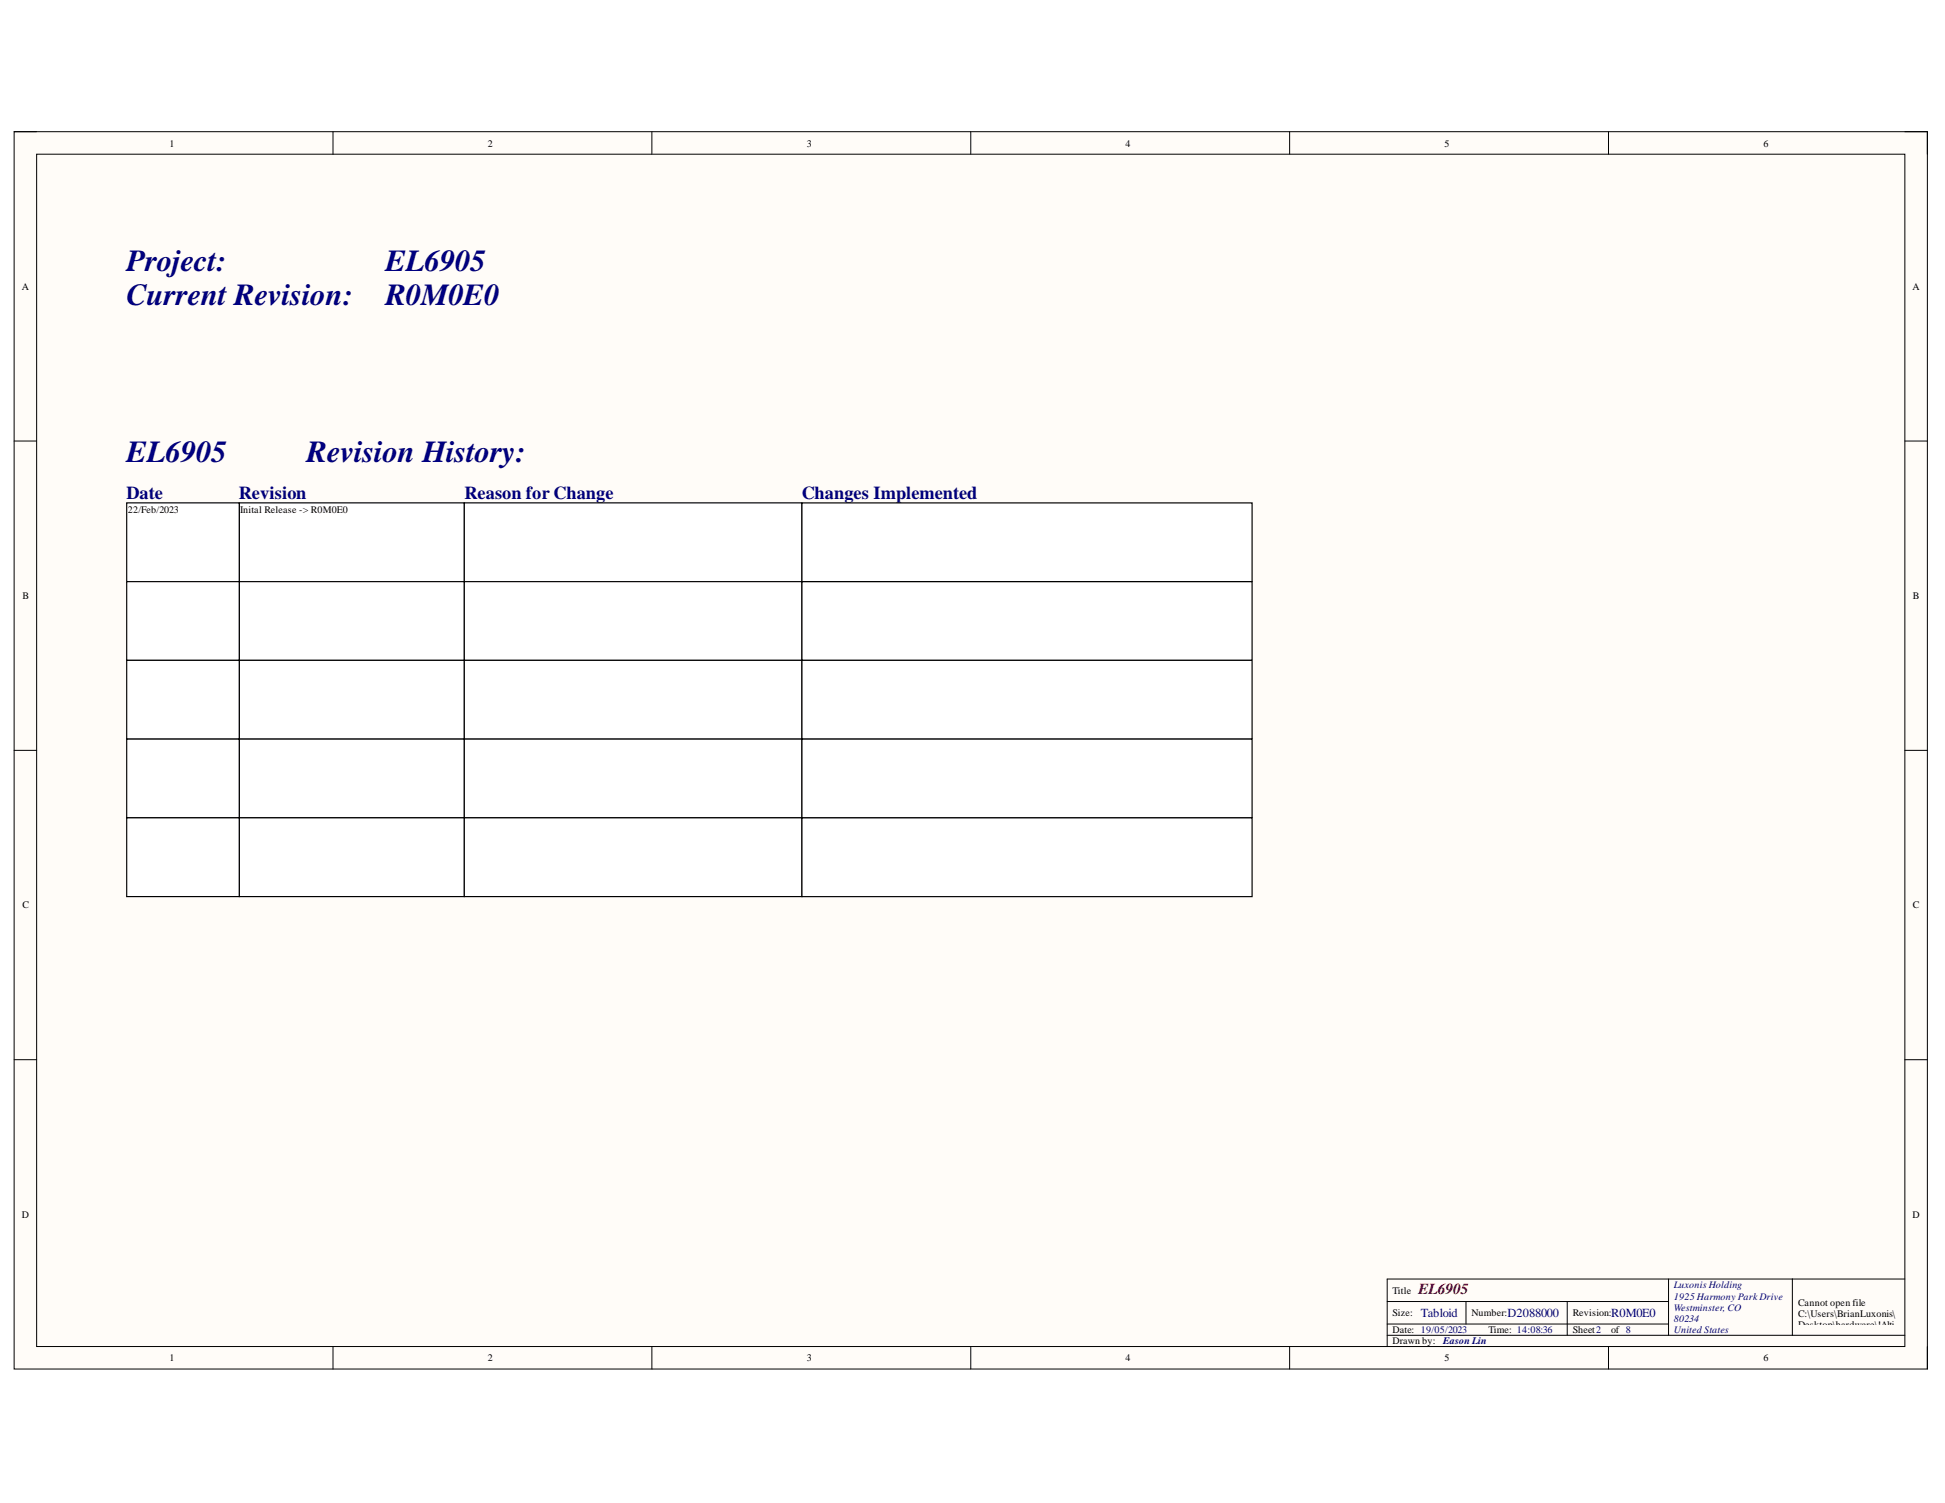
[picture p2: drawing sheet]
<svg xmlns="http://www.w3.org/2000/svg" width="279mm" height="216mm" viewBox="0 0 279 216" stroke-linecap="round" stroke-linejoin="round" font-family="sans-serif">
<defs><g id="words">
<g font-size="4.4" fill="#000080">
<text x="18.2" y="39">Project:</text>
<text x="55.4" y="39">EL6905</text>
<text x="18.2" y="43.9">Current Revision:</text>
<text x="55.4" y="43.9">R0M0E0</text>
<text x="18.2" y="66.4">EL6905</text>
<text x="44.1" y="66.4">Revision History:</text>
</g>
<g font-size="2.6" fill="#000080">
<text x="18.2" y="71.7">Date</text>
<text x="34.3" y="71.7">Revision</text>
<text x="66.7" y="71.7">Reason for Change</text>
<text x="115.2" y="71.7">Changes Implemented</text>
</g>
<text font-size="2.2" fill="#800000" x="203.8" y="185.8">EL6905</text>
<g font-size="1.8" fill="#000080">
<text x="204.1" y="189.1">Tabloid</text>
<text x="216.5" y="189.1">D2088000</text>
<text x="231.4" y="189.1">R0M0E0</text>
</g>
<g font-size="1.4">
<text x="24.4" y="21.1">1</text>
<text x="70.1" y="21.1">2</text>
<text x="115.9" y="21.1">3</text>
<text x="161.7" y="21.1">4</text>
<text x="207.5" y="21.1">5</text>
<text x="253.3" y="21.1">6</text>
<text x="3.1" y="41.7">A</text>
<text x="274.7" y="41.7">A</text>
<text x="18.3" y="73.7">22/Feb/2023</text>
<text x="34.5" y="73.7">Inital Release -&gt; R0M0E0</text>
<text x="3.2" y="86">B</text>
<text x="274.8" y="86">B</text>
<text x="3.2" y="130.5">C</text>
<text x="274.8" y="130.5">C</text>
<text x="3.1" y="174.9">D</text>
<text x="274.7" y="174.9">D</text>
<text x="200.1" y="185.8">Title</text>
<text x="200.1" y="189.1">Size:</text>
<text x="200.1" y="191.5">Date: 19/05/2023</text>
<text x="211.4" y="189.1">Number:</text>
<text x="213.8" y="191.5">Time: 14:08:36</text>
<text x="225.9" y="189.1">Revision:</text>
<text x="225.9" y="191.5">Sheet2</text>
<text x="231.4" y="191.5">of 8</text>
<text x="258.3" y="187.6">Cannot open file</text>
<text x="258.3" y="189.2">C:\Users\BrianLuxonis\</text>
<text x="258.3" y="190.8">Desktop\hardware\!Alti</text>
<text x="24.4" y="195.6">1</text>
<text x="70.1" y="195.6">2</text>
<text x="115.9" y="195.6">3</text>
<text x="161.7" y="195.6">4</text>
<text x="200.1" y="193.1">Drawn by:</text>
<text x="207.5" y="195.6">5</text>
<text x="253.3" y="195.6">6</text>
<text x="258.3" y="192.4">um_Shared\Templates\L</text>
<text x="258.3" y="194">uxonis_Logo.png.File</text>
</g>
<g font-size="1.4" fill="#000080">
<text x="240.5" y="185">Luxonis Holding</text>
<text x="240.5" y="186.7">1925 Harmony Park Drive</text>
<text x="240.5" y="188.3">Westminster, CO</text>
<text x="240.5" y="189.9">80234</text>
<text x="240.5" y="191.5">United States</text>
<text x="207.3" y="193.1">Eason Lin</text>
</g>
</g></defs>
<path d="M2 18.9h274.9v177.8h-274.9z" fill-rule="evenodd" fill="#fffcf8"/>
<path d="M2 18.9h274.9v177.8h-274.9z" fill="none" stroke="#000" stroke-width=".14"/>
<path d="M5.3 22.2h268.3v171.2h-268.3z" fill-rule="evenodd" fill="#fffcf8"/>
<g fill="none" stroke="#000" stroke-width=".14">
<path d="M2 18.9h3.3M47.8 18.9v3.3M93.6 18.9v3.3M139.4 18.9v3.3M185.3 18.9v3.3M231.1 18.9v3.3M273.6 18.9h3.3v3.3M5.3 22.2h268.3v171.2h-268.3zM2 63.4h3.3M273.6 63.4h3.3M2 107.8h3.3M273.6 107.8h3.3"/>
<path d="M2 152.2h3.3M273.6 152.2h3.3M47.8 193.4v3.3M93.6 193.4v3.3M139.4 193.4v3.3M185.3 193.4v3.3M199.3 187h40.4M199.3 191.8h74.3M199.3 190.2h40.4M210.6 187v3.2M225.1 187v4.8M231.1 193.4v3.3"/>
<path d="M239.7 183.7v8.1M257.5 183.7v8.1M273.6 183.7h-74.3v9.7M276.9 193.4v3.3"/>
</g>
<path d="M34.4 72.2h32.3v11.3h-32.3z" fill-rule="evenodd" fill="#fff"/>
<path d="M34.4 72.2h32.3v11.3h-32.3z" fill="none" stroke="#000" stroke-width=".17"/>
<path d="M18.2 72.2h16.2v11.3h-16.2z" fill-rule="evenodd" fill="#fff"/>
<path d="M18.2 72.2h16.2v11.3h-16.2z" fill="none" stroke="#000" stroke-width=".17"/>
<path d="M66.7 72.2h48.5v11.3h-48.5z" fill-rule="evenodd" fill="#fff"/>
<path d="M66.7 72.2h48.5v11.3h-48.5z" fill="none" stroke="#000" stroke-width=".17"/>
<path d="M115.2 72.2h64.7v11.4h-64.7z" fill-rule="evenodd" fill="#fff"/>
<path d="M115.2 72.2h64.7v11.4h-64.7z" fill="none" stroke="#000" stroke-width=".17"/>
<path d="M34.4 83.5h32.3v11.4h-32.3z" fill-rule="evenodd" fill="#fff"/>
<path d="M34.4 83.5h32.3v11.4h-32.3z" fill="none" stroke="#000" stroke-width=".17"/>
<path d="M18.2 83.5h16.2v11.4h-16.2z" fill-rule="evenodd" fill="#fff"/>
<path d="M18.2 83.5h16.2v11.4h-16.2z" fill="none" stroke="#000" stroke-width=".17"/>
<path d="M66.7 83.5h48.5v11.4h-48.5z" fill-rule="evenodd" fill="#fff"/>
<path d="M66.7 83.5h48.5v11.4h-48.5z" fill="none" stroke="#000" stroke-width=".17"/>
<path d="M115.2 83.6h64.7v11.3h-64.7z" fill-rule="evenodd" fill="#fff"/>
<path d="M115.2 83.6h64.7v11.3h-64.7z" fill="none" stroke="#000" stroke-width=".17"/>
<path d="M34.4 94.9h32.3v11.3h-32.3z" fill-rule="evenodd" fill="#fff"/>
<path d="M34.4 94.9h32.3v11.3h-32.3z" fill="none" stroke="#000" stroke-width=".17"/>
<path d="M18.2 94.9h16.2v11.3h-16.2z" fill-rule="evenodd" fill="#fff"/>
<path d="M18.2 94.9h16.2v11.3h-16.2z" fill="none" stroke="#000" stroke-width=".17"/>
<path d="M66.7 94.9h48.5v11.3h-48.5z" fill-rule="evenodd" fill="#fff"/>
<path d="M66.7 94.9h48.5v11.3h-48.5z" fill="none" stroke="#000" stroke-width=".17"/>
<path d="M115.2 94.9h64.7v11.3h-64.7z" fill-rule="evenodd" fill="#fff"/>
<path d="M115.2 94.9h64.7v11.3h-64.7z" fill="none" stroke="#000" stroke-width=".17"/>
<path d="M34.4 106.2h32.3v11.3h-32.3z" fill-rule="evenodd" fill="#fff"/>
<path d="M34.4 106.2h32.3v11.3h-32.3z" fill="none" stroke="#000" stroke-width=".17"/>
<path d="M18.2 106.2h16.2v11.3h-16.2z" fill-rule="evenodd" fill="#fff"/>
<path d="M18.2 106.2h16.2v11.3h-16.2z" fill="none" stroke="#000" stroke-width=".17"/>
<path d="M66.7 106.2h48.5v11.3h-48.5z" fill-rule="evenodd" fill="#fff"/>
<path d="M66.7 106.2h48.5v11.3h-48.5z" fill="none" stroke="#000" stroke-width=".17"/>
<path d="M115.2 106.2h64.7v11.3h-64.7z" fill-rule="evenodd" fill="#fff"/>
<path d="M115.2 106.2h64.7v11.3h-64.7z" fill="none" stroke="#000" stroke-width=".17"/>
<path d="M34.4 117.5h32.3v11.3h-32.3z" fill-rule="evenodd" fill="#fff"/>
<path d="M34.4 117.5h32.3v11.3h-32.3z" fill="none" stroke="#000" stroke-width=".17"/>
<path d="M18.2 117.5h16.2v11.3h-16.2z" fill-rule="evenodd" fill="#fff"/>
<path d="M18.2 117.5h16.2v11.3h-16.2z" fill="none" stroke="#000" stroke-width=".17"/>
<path d="M66.7 117.5h48.5v11.3h-48.5z" fill-rule="evenodd" fill="#fff"/>
<path d="M66.7 117.5h48.5v11.3h-48.5z" fill="none" stroke="#000" stroke-width=".17"/>
<path d="M115.2 117.5h64.7v11.3h-64.7z" fill-rule="evenodd" fill="#fff"/>
<path d="M115.2 117.5h64.7v11.3h-64.7z" fill="none" stroke="#000" stroke-width=".17"/>
<use href="#words"/>
</svg>
